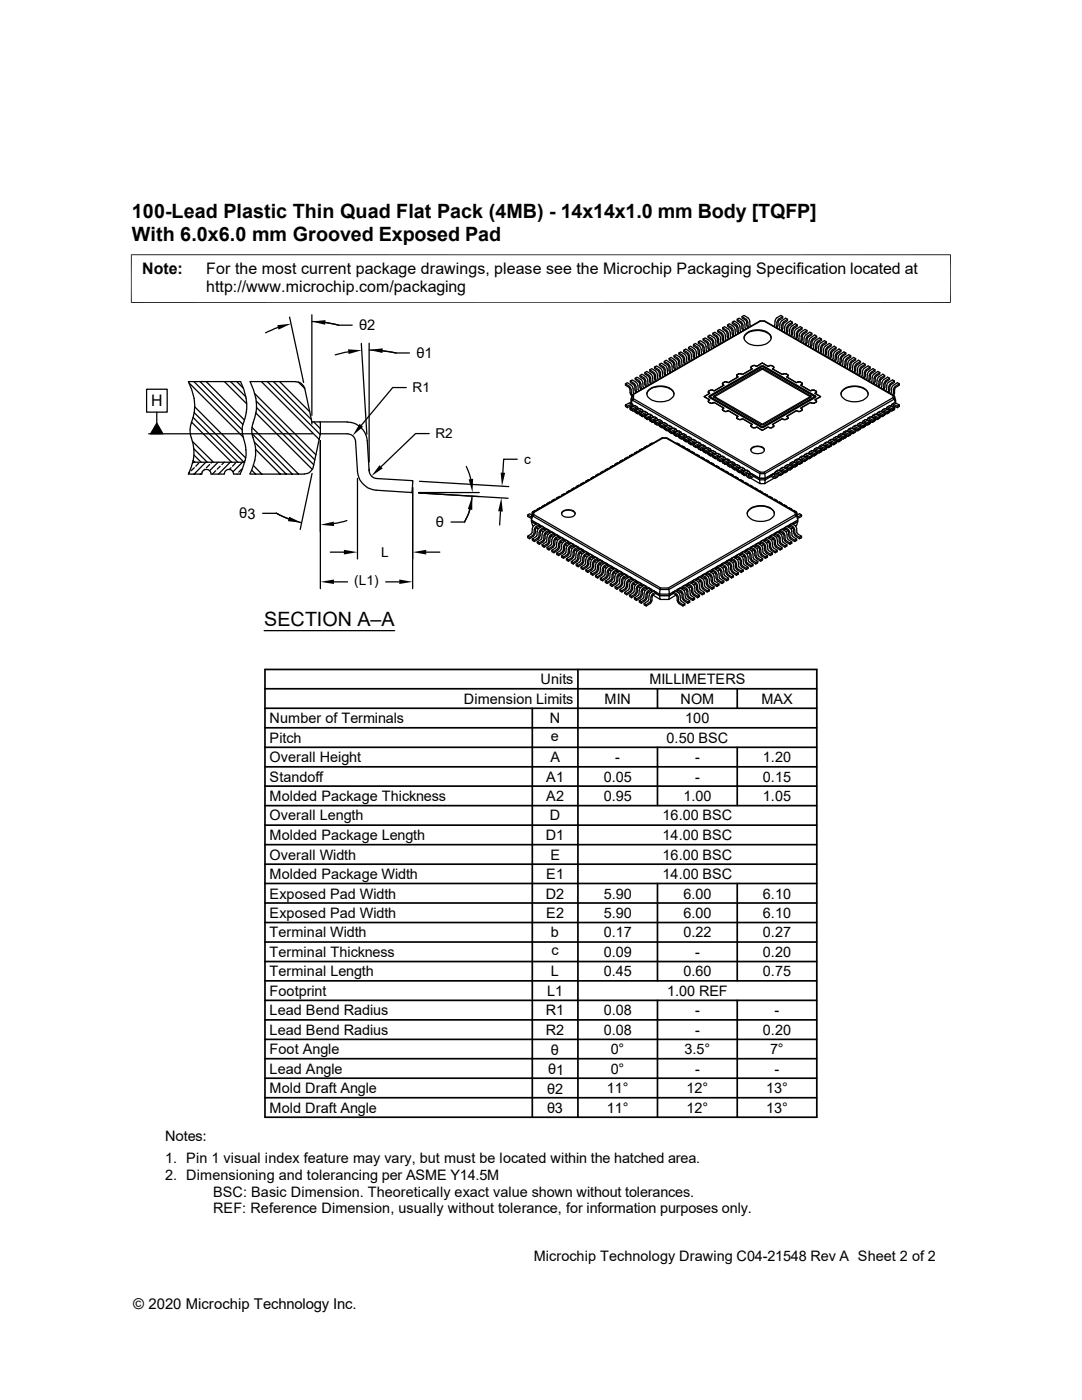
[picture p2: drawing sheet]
<svg xmlns="http://www.w3.org/2000/svg" width="216mm" height="279mm" viewBox="0 0 216 279" stroke-linecap="round" stroke-linejoin="round" font-family="sans-serif">
<defs><g id="words">
<g font-size="3.9">
<text x="26.3" y="43.5">100-Lead Plastic Thin Quad Flat Pack (4MB) - 14x14x1.0 mm Body [TQFP]</text>
<text x="26.3" y="48">With 6.0x6.0 mm Grooved Exposed Pad</text>
<text x="52.7" y="125">SECTION A–A</text>
</g>
<g font-size="3.2">
<text x="28.4" y="54.6">Note:</text>
<text x="41.1" y="54.6">For the most current package drawings, please see the Microchip Packaging Specification located at</text>
<text x="41.1" y="58.3">http://www.microchip.com/packaging</text>
<text x="30.1" y="81.1">H</text>
</g>
<text font-size="3" x="26.6" y="261.3">© 2020 Microchip Technology Inc.</text>
<g font-size="2.9">
<text x="71.7" y="65.9">θ2</text>
<text x="83.1" y="71.5">θ1</text>
<text x="47.8" y="103.5">θ3</text>
<text x="87" y="105.2">θ</text>
<text x="107.9" y="136.6">Units</text>
<text x="129.6" y="136.6">MILLIMETERS</text>
<text x="92.5" y="140.5">Dimension Limits</text>
<text x="120.6" y="140.5">MIN</text>
<text x="135.8" y="140.5">NOM</text>
<text x="151.9" y="140.5">MAX</text>
<text x="53.8" y="144.3">Number of Terminals</text>
<text x="53.8" y="148.2">Pitch</text>
<text x="109.7" y="144.3">N</text>
<text x="109.9" y="147.9">e</text>
<text x="133" y="148.2">0.50 BSC</text>
<text x="136.7" y="144.3">100</text>
<text x="53.8" y="152.1">Overall Height</text>
<text x="53.8" y="156">Standoff</text>
<text x="109" y="156">A1</text>
<text x="109.8" y="152.1">A</text>
<text x="120.5" y="156">0.05</text>
<text x="122.8" y="152.1">-</text>
<text x="138.7" y="152.1">-</text>
<text x="138.7" y="156">-</text>
<text x="152.2" y="152.1">1.20</text>
<text x="152.2" y="156">0.15</text>
<text x="53.8" y="159.9">Molded Package Thickness</text>
<text x="109" y="159.9">A2</text>
<text x="120.5" y="159.9">0.95</text>
<text x="136.4" y="159.9">1.00</text>
<text x="152.2" y="159.9">1.05</text>
<text x="53.8" y="163.7">Overall Length</text>
<text x="53.8" y="167.6">Molded Package Length</text>
<text x="108.9" y="167.6">D1</text>
<text x="109.7" y="163.7">D</text>
<text x="132.2" y="163.7">16.00 BSC</text>
<text x="132.2" y="167.6">14.00 BSC</text>
<text x="53.8" y="171.5">Overall Width</text>
<text x="109.8" y="171.5">E</text>
<text x="132.2" y="171.5">16.00 BSC</text>
<text x="53.8" y="175.4">Molded Package Width</text>
<text x="53.8" y="179.3">Exposed Pad Width</text>
<text x="108.9" y="179.3">D2</text>
<text x="109" y="175.4">E1</text>
<text x="120.5" y="179.3">5.90</text>
<text x="132.2" y="175.4">14.00 BSC</text>
<text x="136.4" y="179.3">6.00</text>
<text x="152.2" y="179.3">6.10</text>
<text x="53.8" y="183.2">Exposed Pad Width</text>
<text x="109" y="183.2">E2</text>
<text x="120.5" y="183.2">5.90</text>
<text x="136.4" y="183.2">6.00</text>
<text x="152.2" y="183.2">6.10</text>
<text x="53.8" y="187.1">Terminal Width</text>
<text x="53.8" y="191">Terminal Thickness</text>
<text x="109.9" y="187.1">b</text>
<text x="110" y="190.7">c</text>
<text x="120.5" y="187.1">0.17</text>
<text x="120.5" y="191">0.09</text>
<text x="136.4" y="187.1">0.22</text>
<text x="138.7" y="191">-</text>
<text x="152.2" y="191">0.20</text>
<text x="152.2" y="187.1">0.27</text>
<text x="53.8" y="194.9">Terminal Length</text>
<text x="109.9" y="194.9">L</text>
<text x="120.5" y="194.9">0.45</text>
<text x="136.4" y="194.9">0.60</text>
<text x="152.2" y="194.9">0.75</text>
<text x="53.8" y="198.8">Footprint</text>
<text x="53.8" y="202.6">Lead Bend Radius</text>
<text x="108.9" y="202.6">R1</text>
<text x="109.2" y="198.8">L1</text>
<text x="120.5" y="202.6">0.08</text>
<text x="133.1" y="198.8">1.00 REF</text>
<text x="138.7" y="202.6">-</text>
<text x="154.6" y="202.6">-</text>
<text x="53.8" y="206.5">Lead Bend Radius</text>
<text x="108.9" y="206.5">R2</text>
<text x="120.5" y="206.5">0.08</text>
<text x="138.7" y="206.5">-</text>
<text x="152.2" y="206.5">0.20</text>
<text x="53.8" y="210.4">Foot Angle</text>
<text x="53.8" y="214.3">Lead Angle</text>
<text x="109.3" y="214.4">θ1</text>
<text x="109.9" y="210.5">θ</text>
<text x="121.9" y="210.4">0°</text>
<text x="121.9" y="214.3">0°</text>
<text x="136.6" y="210.4">3.5°</text>
<text x="138.7" y="214.3">-</text>
<text x="153.7" y="210.4">7°</text>
<text x="154.6" y="214.3">-</text>
<text x="53.8" y="218.1">Mold Draft Angle</text>
<text x="109.2" y="218.3">θ2</text>
<text x="121.1" y="218.1">11°</text>
<text x="137" y="218.1">12°</text>
<text x="152.9" y="218.1">13°</text>
<text x="32.9" y="227.6">Notes:</text>
<text x="53.8" y="222">Mold Draft Angle</text>
<text x="109.2" y="222.2">θ3</text>
<text x="121.1" y="222">11°</text>
<text x="137" y="222">12°</text>
<text x="152.9" y="222">13°</text>
<text x="32.9" y="232.2">1. Pin 1 visual index feature may vary, but must be located within the hatched area.</text>
<text x="32.9" y="235.5">2. Dimensioning and tolerancing per ASME Y14.5M</text>
<text x="42.5" y="238.8">BSC: Basic Dimension. Theoretically exact value shown without tolerances.</text>
<text x="42.5" y="242.1">REF: Reference Dimension, usually without tolerance, for information purposes only.</text>
<text x="106.5" y="251.6">Microchip Technology Drawing C04-21548 Rev A Sheet 2 of 2</text>
</g>
<g font-size="2.7">
<text x="82.3" y="78.3">R1</text>
<text x="86.9" y="87.5">R2</text>
<text x="104.6" y="92.6">c</text>
<text x="76" y="111.2">L</text>
<text x="70.7" y="116.8">(L1)</text>
</g>
</g></defs>
<g fill="none" stroke="#000" stroke-width=".25">
<path d="M29.3 77.7h4.1v4.6h-4.1zM37.7 76.4l10.8 10.8M38.7 76.2l9.6 9.6M39.9 76.2l8.6 8.5M41.1 76.2l7.7 7.6M44.8 76.2l4.4 4.4M46 76.2l3.1 3M47.2 76.2l1.4 1.3M50.8 78.5l12.2 12.3M52.2 76.2l11.5 11.5M53.3 76.2l10.6 10.5M54.6 76.2l7.5 7.5"/>
<path d="M55.5 65.4l-2.5 1M55.8 76.2l6 6M57.8 63.3l2.8 13M59.1 76.2a1.87 1.87 0 0 1 1.7 1.4l1.4 6.6M59.1 76.2h-9.2a9.4 9.4 0 0 1 .6 8.2M59.5 76.2l1.3 1.3M62.2 64.2l2.7 .1 2.7 .6-2.7-.6M62.2 62.8v20.1M67.6 64.9h2.7M69.5 70.2l-2.6 .6M72.1 68.5l1.1 18.2M73.7 69.9l2.7 .1 2.6 .4"/>
<path d="M73.7 68.5v23.7M76.4 70l2.6 .4M79 70.4h2.7M81.1 77.3h-2.7l-6.3 7.6M124.8 76.6a1.66 1.66 0 0 1 1.2 1.9l.2 .3M125.5 77.4l.2 .2 .1 1 .3 .4M125.6 77.3l-.8-.4v-.3l.4-.2a1.65 1.65 0 0 1 1.2 1.9l.1 .2M125.8 76a1.65 1.65 0 0 1 1.2 1.9M126.2 78.8v1l25.4 14.7h1l25.9-14.9v-.6l.2 1.4-.2-.8M126.2 78.8l-.3 .8v.9v-.9M126.2 78.8h.1M126.2 79.8l-.2 .7"/>
<path d="M126.4 78.7l25.3-14.6h.8l25.7 14.9v.4l-25.7 14.8h-.8l-25.3-14.6zM126.4 78.8l-.2 .1M126.4 79.7l-.2 .2M126.5 76.8l.4 1.6M126.5 76.8l-.7-.5v-.3l.4-.2a1.7 1.7 0 0 1 1.2 2l.1 .2M126.7 75.5l.8 .4M127 78l.1 .2M127.5 76.3l.4 1.5M127.5 76.2l-.8-.5v-.2l.4-.2a1.7 1.7 0 0 1 1.3 2v.1M127.5 76l.3 .5 .3 1.1M127.7 74.9a1.7 1.7 0 0 1 1.2 2l.1 .2M128.7 74.3l.7 .5"/>
<path d="M129.1 78.7a2.11 2.11 0 0 1 2.1-1.5 2.95 2.95 0 0 1 3.3 1.2v.3M129.2 78.1a3.7 3.7 0 0 1 5.1 0 1.11 1.11 0 0 1-.5 1.6 3.5 3.5 0 0 1-4.7-.8zM129.4 76.9l-.2-1.2a1.75 1.75 0 0 0-1.1-1l-.4 .2v.3l.8 .5 .4 1.5M129.4 75.1l.4 1.6M129.4 75.1l-.7-.5v-.3l.4-.2a1.66 1.66 0 0 1 1.2 2l.1 .2M129.5 74.8l.3 .6 .2 1.1M129.7 73.8l.7 .5M130.4 74.6l.4 1.5M130.4 74.3l.4 .5 .2 1.2M130.6 73.2l.8 .5M130.8 74l-.8-.4-.3 .2-.1 .3 .8 .4M130.8 74.1l.3 .5 .3 1.1"/>
<path d="M131.4 74l.4 1.5M131.4 73.7l.1 .2a1.46 1.46 0 0 1 .3 1.2M131.6 72.7l.7 .5M131.7 73.5l-.7-.5-.4 .2v.3l.8 .5M131.8 73.5l.3 .5 .2 1.2M131.8 75.1l.2 .3M132.4 73.2l.4 .6M132.5 74.5l.2 .5M132.5 73.7v.8M132.5 72.1a1.7 1.7 0 0 1 1.3 2l.1 .2M132.7 72.9l-.7-.4-.4 .2v.2l.8 .6 .1 .2M132.7 73.8l.2 1"/>
<path d="M132.8 72.9l.3 .5 .2 1.2M133.3 72.9l.1 .3M133.5 73.2v.7l.2 .5M133.5 71.5a1.66 1.66 0 0 1 1.2 2l.1 .2M133.7 72.4l-.8-.5-.4 .2v.3l.8 .5M133.7 72.4l.2 .1a1.5 1.5 0 0 1 .2 1.3M134.2 73.8l.1 .3M134.2 72.3l.5 1.6M134.3 72.3l-.8-.5v-.3l.4-.2a1.65 1.65 0 0 1 1.2 1.9M134.5 71a1.66 1.66 0 0 1 1.2 1.9l.1 .3M135.1 73.3l.1 .2M135.2 71.8l.4 1.5"/>
<path d="M135.5 70.4l.7 .5M135.6 71.2l-.7-.4-.4 .2v.3l.7 .5M135.6 71.3l.4 .5 .2 1.1M136.2 71.2l.4 1.5M136.2 71.2l-.7-.5v-.3l.3-.2a1.7 1.7 0 0 1 1.3 2l.1 .2M136.2 71l.4 .5 .2 1.1M136.4 69.9a1.7 1.7 0 0 1 1.3 2l.1 .2M137.4 69.3a1.7 1.7 0 0 1 1.2 2l.1 .2M138.1 71.8l-.2-1.1a1.75 1.75 0 0 0-1.1-1.1l-.4 .3v.2l.8 .6 .4 1.5M138.4 68.7a1.66 1.66 0 0 1 1.2 2l.1 .3M139.1 71.3l-.2-1.2a1.75 1.75 0 0 0-1.1-1l-.4 .2v.3l.8 .5 .4 1.5M139.1 69.6l.4 1.5"/>
<path d="M139.1 69.5l-.8-.5 .1-.3 .4-.2a1.65 1.65 0 0 1 1.2 1.9l.1 .3M139.4 68.2l.7 .5M140.1 69l.2 .3v.7M140.1 68.7l.4 .5v.9M140.3 70l.2 .5M140.3 67.6l.8 .5 .4 .7M140.5 68.5l-.8-.5-.3 .2-.1 .3 .8 .5M140.5 68.5l.3 .5 .3 1.1M140.5 70.1l.2 .3M141.2 68.7l.1 .7 .2 .5M141.3 67.1a1.7 1.7 0 0 1 1.2 2l.1 .2M141.4 78.1l-.1 .2 .3 .2-1.1 .7 1.1 .6-.3 .3 .1 .1"/>
<path d="M141.4 67.9l-.7-.5-.4 .2v.3l.8 .6 .1 .2M141.4 79.1l10.4-6 .4-.1 10.5 6 .1 .2-10.4 6.1h-.4l-10.4-6zM141.5 67.9l.3 .5 .2 1.2M141.5 68.8v.8M141.5 69.6l.1 .2M141.7 79.2h.1M141.7 79.1l10.5-5.9 10.3 6-10.4 6zM142 67.9l.2 .2M142.2 68.1v.8l.2 .5M142.2 66.5a1.66 1.66 0 0 1 1.2 2l.2 .2M142.4 67.4l-.8-.6-.3 .3v.3l.7 .5M142.5 67.4l.1 .1a1.5 1.5 0 0 1 .2 1.3"/>
<path d="M142.5 79l9.3-5.4 .5-.1 9.5 5.5 .1 .2-9.5 5.6h-.3l-9.7-5.6zM142.6 79.2l9.5-5.5 9.5 5.4-9.4 5.5zM142.6 79.2h.1M142.9 68.8l.1 .2M143 67.3l.4 1.5M143.2 66a1.66 1.66 0 0 1 1.2 1.9l.1 .3M143.4 66.8l-.8-.5-.4 .2v.3l.8 .5M143.4 66.8l.4 .7M143.8 67.5v.7M143.8 68.2l.1 .3M143.9 66.8l.5 1.5M144.2 65.4a1.65 1.65 0 0 1 1.2 1.9l.1 .3"/>
<path d="M144.4 66.2l-.8-.5-.4 .3v.3l.8 .4M144.4 66.3l.3 .5 .2 1.1M144.9 66.2l.4 1.5M144.9 66.2l-.7-.5v-.3l.4-.2a1.7 1.7 0 0 1 1.2 2l.1 .2M145.2 64.9a1.7 1.7 0 0 1 1.2 1.9l.1 .2M146.1 64.3a1.7 1.7 0 0 1 1.3 2v.2M146.9 66.8l-.3-1.2a1.75 1.75 0 0 0-1.1-1l-.3 .3v.2l.8 .6 .3 1.4M147 75.1l.3 .1-2 1.2a.78 .78 0 0 0-1.2 .2l.3 .3-1.9 1.1-.6-.1-.5 .2M147.1 63.7l.7 .5M147.4 74.6l-.4 .2 .1 .3M147.4 74.6h.5M147.8 64.5l.5 1.5"/>
<path d="M147.8 64.5l-.7-.5v-.3l.4-.2a1.65 1.65 0 0 1 1.2 1.9l.1 .3M147.8 66.3l-.2-1.2a1.75 1.75 0 0 0-1.1-1l-.4 .2v.3l.8 .5 .4 1.5M147.9 64.2l.3 .5 .2 1.2M148.1 63.2l.7 .5M148.5 67.5a2.11 2.11 0 0 1 2.1-1.5 2.95 2.95 0 0 1 3.2 1.3l.1 .2M148.6 66.8a3.7 3.7 0 0 1 5.1 0 1.11 1.11 0 0 1-.5 1.7 3.5 3.5 0 0 1-4.7-.8zM148.8 64l.4 1.5M148.8 63.9l-.8-.4 .1-.3 .4-.3a1.7 1.7 0 0 1 1.2 2l.1 .2M148.8 63.7l.4 .5 .1 .9M149.3 65.1l.1 .3M149.9 73.4l.2 .2-1.9 1.1-.3-.1M149.9 73.2v.2"/>
<path d="M149.9 73.2l.5-.3 .6 .2 1.1-.7 1.1 .7 .7-.2 .4 .3M151.6 64.1h.1M151.6 64.1l-25.4 14.6M151.7 64.1h.9l25.8 14.9M152.6 64.1h-.1M154.3 73.2l.1 .2-.3 .2 2 1.1 .3-.1M155 65.1l-.1 .3M155.4 64l-.4 1.5M155.4 63.9l.8-.4v-.3l-.4-.3a1.7 1.7 0 0 0-1.2 2l-.1 .2M156.2 63.2a1.65 1.65 0 0 0-1.2 1.9M156.4 74.6h.4M156.4 64.5l-.4 1.5"/>
<path d="M156.4 64.5l.7-.5v-.3l-.3-.2a1.65 1.65 0 0 0-1.2 1.9l-.2 .3M156.4 66.3l.2-1.2a1.75 1.75 0 0 1 1.1-1l.4 .2v.3l-.8 .5-.3 1.5M156.8 74.6l.5 .3-.3 .3 1.9 1.2a.78 .78 0 0 1 1.2 .2l-.3 .3 2 1.1 .2-.1M157.1 63.7a1.66 1.66 0 0 0-1.1 2l-.2 .2M158.1 64.3a1.7 1.7 0 0 0-1.2 2l-.1 .2M158.3 65.6l.8-.5v-.2l-.4-.3a1.66 1.66 0 0 0-1.2 1.9l-.1 .3M158.4 65.6l-.5 1.5M158.5 67.1l-.2 .3M158.5 66.3v.8M158.9 65.7l-.4 .6M158.9 65.7l.8-.5 .4 .2v.3l-.8 .5M159.1 64.9a1.7 1.7 0 0 0-1.2 1.9l-.1 .2"/>
<path d="M159.1 66.5v.7l-.2 .5M159.3 66.2l-.1 .3M159.9 66.3l-.4 .5-.2 1.1M159.9 66.2l.8-.5 .3 .3v.3l-.7 .4M159.9 67.1l-.2 1.1M160.1 65.4a1.65 1.65 0 0 0-1.2 1.9l-.2 .3M160.1 67.8l-.2 .5M160.2 66.5l-.3 .6M160.3 66.8l-.2 .2v.8M160.4 68.2l-.1 .3M160.8 68.5l-.1 .2M160.8 66.8l-.3 .5-.1 .9"/>
<path d="M160.9 66.8l.7-.5 .4 .2v.3l-.8 .5M161 66l-.7 .5M161.2 67.3l-.4 1.5M161.6 79.2h.1M161.8 67.4l-.3 .5-.3 1.1M161.8 67.4l.8-.6 .3 .3 .1 .3-.9 .5-.3 1.5M162 66.5a1.7 1.7 0 0 0-1.1 1l-.1 1M162.1 77.9h.4M162.2 67.6l-.4 .5-.2 1.2M162.5 77.9l.4 .2M162.5 79.2h.1M162.8 68.8l-.2 1"/>
<path d="M162.9 78.1v.2l-.3 .2 1.1 .7-1.1 .6 .3 .3v.1M162.9 67.1l-.7 .5M163 68.7v.7l-.2 .5M163 68.7l.1-.2 .9-.6-.1-.3-.4-.2a1.7 1.7 0 0 0-1.2 2l-.1 .2M163.7 70.1l-.1 .3M163.9 67.6a1.6 1.6 0 0 0-1.1 1v.2M164 70l-.3 .5M164.2 69l-.2 .3v.7M164.2 69l.7-.5v-.3l-.4-.2a1.7 1.7 0 0 0-1.2 2l-.1 .1M164.9 68.2a1.65 1.65 0 0 0-1.2 1.9M165.1 69.6l-.4 1.5M165.1 69.5l.8-.5v-.3l-.4-.2a1.65 1.65 0 0 0-1.2 1.9l-.1 .3"/>
<path d="M165.1 71.3l.3-1.2a1.75 1.75 0 0 1 1.1-1l.3 .2v.3l-.8 .5-.3 1.5M165.9 68.7a1.66 1.66 0 0 0-1.2 2l-.2 .3M166.8 69.3a1.7 1.7 0 0 0-1.2 2l-.1 .2M167 70.7l.8-.6v-.2l-.4-.3a1.66 1.66 0 0 0-1.2 2l-.1 .2M167.1 70.7l-.4 1.5M167.3 71.4l-.2 1M167.6 70.7l-.4 .7M167.6 70.7l.8-.5 .4 .2v.3l-.8 .5M167.8 69.9a1.7 1.7 0 0 0-1.2 2l-.1 .2M167.8 78.7a2.11 2.11 0 0 1 2.2-1.5 2.95 2.95 0 0 1 3.2 1.2v.3M168 71l-.3 .5-.2 1.1M168.1 71.2l-.5 1.5"/>
<path d="M168.1 72.7l-.1 .2M168.2 77.8a3.7 3.7 0 0 1 4.9 .3 1.11 1.11 0 0 1-.6 1.6 3.5 3.5 0 0 1-4.6-.8 .97 .97 0 0 1 .3-1.1zM168.6 71.3l-.2 .1a1.46 1.46 0 0 0-.2 1.3M168.6 71.2l.8-.4 .4 .2v.3l-.8 .5M168.8 70.4l-.8 .5M168.8 72.1v.7l-.2 .5M169 71.8l-.1 .3M169.1 73.3l-.1 .2M169.5 73.5l-.1 .2M169.5 71.8l-.3 .5-.1 .9M169.6 71.8l.7-.5 .4 .2v.3l-.7 .5M169.6 72.7l-.1 .8"/>
<path d="M169.8 71a1.66 1.66 0 0 0-1.2 1.9l-.2 .3M169.9 72.1l-.4 .6M170 72.3l-.5 1.6M170.5 74l-.2 .3M170.5 72.4l-.3 .5-.2 1.2M170.6 72.4l.7-.5 .4 .2v.3l-.8 .5-.4 1.5M170.7 71.5l-.7 .6M170.9 72.6l-.1 .1a1.5 1.5 0 0 0-.3 1.3M171.7 72.1l-.8 .5M171.7 73.7v.8l-.2 .5M171.7 73.7l.1-.2 .9-.6-.1-.2-.3-.2a1.7 1.7 0 0 0-1.3 2l-.1 .1M171.9 73.2l-.4 .5-.2 1.1"/>
<path d="M172.6 72.7l-.7 .5M172.8 73.7l-.3 .6-.2 1.1M172.9 74l-.4 1.5M172.9 74l.8-.5-.1-.3-.4-.2a1.7 1.7 0 0 0-1.2 2l-.1 .2M173.4 74l.8-.4 .4 .2v.3l-.7 .4M173.4 74.1l-.3 .5-.2 1.1M173.6 73.2l-.7 .5M173.9 74.6l-.5 1.5M174.6 73.8a1.66 1.66 0 0 0-1.2 1.9l-.1 .3M174.8 75.1l-.4 1.6M174.8 75.1l.8-.5v-.3l-.4-.2a1.66 1.66 0 0 0-1.2 2l-.1 .2M174.8 76.9l.2-1.2a1.75 1.75 0 0 1 1.1-1l.4 .2v.3l-.8 .5-.3 1.5"/>
<path d="M175.6 74.3a1.66 1.66 0 0 0-1.2 2l-.2 .2M176.5 74.9a1.7 1.7 0 0 0-1.2 2l-.1 .2M176.7 76.2l.8-.5v-.2l-.4-.2a1.7 1.7 0 0 0-1.2 2l-.1 .1M176.7 76l-.3 .5-.2 1.1M176.8 76.3l-.4 1.5M177 77l-.3 1M177.3 76.3l-.4 .7M177.3 78l-.1 .2M177.3 76.3l.8-.5 .4 .2v.3l-.8 .5M177.5 75.5l-.8 .4M177.5 77.1v.8l-.2 .5M177.8 76.8l-.2 .3"/>
<path d="M177.8 78.3l-.1 .2M178.2 79l.2 .1M178.2 79.4l.2 .2M178.5 76a1.65 1.65 0 0 0-1.2 1.9M178.5 78.4l-.2 .5M178.6 77.1l-.1 .1a1.5 1.5 0 0 0-.2 1.3l-.2 .3M178.7 77.4l-.2 .2v.8M178.7 77.3l.8-.4v-.3l-.4-.2a1.7 1.7 0 0 0-1.2 1v.9M178.7 79.8v.6l.8 .4M179.5 76.6l-.8 .5M29.7 86.6h32.7M31.3 84.5l1.2 2.1h-2.4z"/>
<path d="M31.3 82.3v2.2M37.8 94.2l-.1 .2M38.2 84.4a9.4 9.4 0 0 0-.6-8.2h10.4a9.8 9.8 0 0 1 .6 8.2M38.2 84.3a4.3 4.3 0 0 0 0 3.1 8.7 8.7 0 0 1-.6 7.2h2.7a.93 .93 0 0 1 .9-.9 .93 .93 0 0 1 .9 .9h2.6a.93 .93 0 0 1 1-.9 .93 .93 0 0 1 .9 .9h1.4M38.2 84.2l8 8M38.4 88.1l4.2 4.1M38.4 92.2h10.5M38.5 91.9l.4 .3M38.5 83.3l9 8.9M38.6 92.2l-.2 .3M38.7 90.8l1.4 1.4M38.7 89.6l2.7 2.6"/>
<path d="M38.7 82.3l10 9.9M38.8 93.3l-.7 .6M38.9 81.2l10.1 10.2M39.7 92.4l-.6 .6M40 94.6h.1M40.3 94.2h.1M40.9 93.6l-.1 .2M41.1 92.2l-2.4 2.4M41.8 92.7l-.6 .6M42.3 92.2l-.2 .2M43.1 93.9l-.7 .7M43.5 92.2l-1.7 1.7"/>
<path d="M43.9 93l-.6 .6M44.7 92.2l-.4 .5M45.9 92.2l-2.3 2.4M46.1 93.3l-.3 .4M47 92.4l-.6 .6M47.3 94.6h.1M48.2 93.6l-.6 .6M48.3 85.7l.3 1.7M48.4 92.2l-1.9 1.9M48.6 87.4l.5 2.4M48.6 84.3l-.3 1.4M48.9 91.9l-1 2.7"/>
<path d="M49.1 89.7v1.1l-.2 1.1M49.9 94.6h10.8M50.2 93.9l.8 .7M50.3 86.5l8 8.1M50.3 85.3l9.3 9.3M50.5 84.3a5.4 5.4 0 0 0 .3 4.3l.2 1.2M50.6 92.9l1.6 1.7M50.8 88.2l6.3 6.4M51 89.7a8.8 8.8 0 0 1-1.1 4.9M51 89.7l4.9 4.9M51.1 82.4l11.2 11.3M51.1 80.1l11.7 11.7"/>
<path d="M51.2 81.3l11.4 11.5M62.2 84.2h7.1M62.2 84.2v.4M62.3 94.5l-2.4 11.2M62.6 84.2l1.3 1.4M63.8 84.2l.1 .1M63.9 84.2v2.4l-1.4 6.5a1.87 1.87 0 0 1-1.8 1.5M63.9 86.6h5.4a1.67 1.67 0 0 1 1.7 1.5M63.9 87.9v29.6M69.3 84.2a4.1 4.1 0 0 1 4 3.8l.4 5.9M71 88.1l.3 6a4.1 4.1 0 0 0 3.8 3.7l7.1 .5 .2-2.4-7.2-.4a1.59 1.59 0 0 1-1.5-1.6M71.3 95.5v16"/>
<path d="M73.7 93.6v.3M82 98.3h.2M82.3 97.3v20.2M83.6 98.3h12M83.6 98.4l17.8 1M83.7 96.1l17.8 1M85.6 86.5h-2.7l-6.9 6.6M93 93.1l.9 2.5M94.2 99a11.9 11.9 0 0 1-1.5 5.2M103.2 91.7h-2.7l-.2 2.7M110.2 99.9l-.1 .1M110.5 99.9h-.3l-.1 .2"/>
<path d="M110.9 99.7l-.2-.1-.5 .3M111.1 99.4h.1M111.5 99.3h-.3l-.1 .3M111.8 99.1h-.2l-.4 .2M112.1 98.8v.1M112.4 98.8h-.3l-.1 .2M112.8 98.6l-.2-.1-.5 .3M113 98.3h.1M113.4 98.2h-.3l-.1 .3M113.7 98l-.2-.1-.4 .3M114 97.7v.1M114.3 97.7h-.2l-.1 .2"/>
<path d="M114.7 97.4h-.2l-.4 .2M115 97.2h.1M115.3 97.1h-.2l-.2 .2M115.7 96.9l-.2-.1-.4 .3M115.9 96.6h.1M116 96.6h.1M116.3 96.5h-.3l-.1 .3M116.7 96.3h-.2l-.5 .2M116.9 96.1h.1M117.3 96h-.3l-.1 .2M117.4 95.8h.2M117.4 95.7l-.4 .3"/>
<path d="M117.9 95.5h.1M118.2 95.4h-.2l-.1 .3M118.6 95.2l-.2-.1-.4 .3M118.9 94.9l-.1 .1M119.2 94.8h-.2l-.2 .3M119.6 94.6h-.2l-.4 .2M119.8 94.4h.1M120.2 94.3h-.3l-.1 .2M120.6 94.1l-.2-.1-.5 .3M120.8 93.8h.1M120.8 93.8v.1M121.1 93.7h-.2l-.2 .3"/>
<path d="M121.5 93.5h-.2l-.4 .2M121.8 93.3h.1M122.1 93.2h-.3l-.1 .2M122.3 93h.2M122.3 92.9l-.5 .3M122.7 92.7v.1M123.1 92.6h-.3l-.1 .3M123.4 92.4l-.2-.1-.4 .3M123.7 92.1v.1M124 92h-.2l-.1 .3M124.4 91.8h-.2l-.4 .2M124.6 91.6h.1"/>
<path d="M124.7 91.6h.1M124.8 80.8v.3l.4 .3 .7-.4M125 91.5h-.2l-.2 .2M125.2 81.1l.9-.5 .2 .1 .1 .4M125.4 91.3l-.2-.1-.4 .3M125.6 91h.1M125.7 81.1l.1 .6M125.8 81.4v.3l.4 .2 .7-.4M125.8 81.7l.4 .3M125.9 81l.2 .1M126 90.9h-.3l-.1 .3M126.1 90.7h.3"/>
<path d="M126.1 81.1v.1M126.1 90.7l-.4 .2M126.2 80.6l-.5-.2-.9 .4 .4 .3v.3M126.3 80.9l.2 .1M126.5 81l-.7 .4 .4 .2v.4l.5-.1M126.5 81l.2-.1 .5 .3M126.5 82l.2 .1M126.6 90.5h.1M126.7 82.1v.1M126.7 81.6v.5M126.7 82.3l.5 .3M126.7 82v.3l.4 .2 .7-.4"/>
<path d="M126.9 81.6l.1 .1M127 90.4h-.3l-.1 .2M127 81.6l.1 .2M127.3 81.4v.3M127.3 90.1h-.2l-.4 .3M127.5 81.6l-.5-.4-.8 .4M127.6 89.9v.1M127.6 89.9h.1M127.6 82.2l.1 .5M127.7 82.6v.2M127.7 82.5l-.2 .1 .2 .1M127.7 82.8l.5 .3"/>
<path d="M127.7 82.5v.3l.4 .2 .8-.4 .1 .2M127.8 81.6l-1.1 .4 .4 .2 .1 .4 .3-.1M127.8 81.5l.3 .3M127.8 82.1l.2 .1M127.9 89.8h-.2l-.1 .2M128 82.2l.1 .1M128.3 82v.2M128.3 89.6l-.2-.1-.4 .3M128.4 82.1l-.4-.4-.9 .5M128.6 89.3l-.1 .1M128.6 82.8l.1 .4M128.7 83.2v.1"/>
<path d="M128.7 83l-.2 .1 .2 .1M128.7 83.4l.5 .3M128.7 83.1v.3l.3 .2 .8-.4 .2 .3M128.9 89.2h-.2l-.2 .3M129 82.7v.2M129.1 82.3l-.5-.2-.9 .4 .4 .2v.4h.4M129.2 82.6l-.2-.3-.9 .4M129.2 82.6l.2 .1-.7 .4 .4 .2-.1 .3M129.2 82.6v.2M129.3 89h-.2l-.4 .2M129.4 83.7l.2 .1M129.5 82.7l.2-.1 .4 .3"/>
<path d="M129.6 83.3v.5M129.6 83.6l-.3 .1-.2-.1M129.6 83.8l.1 .1M129.7 83.9l.4 .3M129.7 83.6l-.1 .3 .4 .3 .8-.4M129.9 88.7h-.3l-.1 .2M130 83.9l1.1-.4 .3 .3-.8 .4 .4 .2v.3M130.2 83.1l-.2-.3-.9 .5M130.2 83.1v.3M130.2 83.1l.2 .2M130.3 88.5l-.3-.1-.4 .3M130.4 83.2l-.7 .4 .3 .3v.3"/>
<path d="M130.4 84.2l.2 .1M130.4 83.2h.2l.5 .2M130.6 84.1l-.3 .2-.3-.1M130.6 83.9v.4M130.6 84.3v.2M130.6 84.2v.3l.4 .2 .7-.4M130.6 84.5l.5 .3M130.8 83.8l.1 .1M130.9 83.9v.1M131 84.7l.1 .1h.3M131.2 83.7v.2M131.4 84.8l.2 .1"/>
<path d="M131.4 83.8l.2-.1 .4 .3M131.5 84.7l-.1 .1M131.5 84.4l.1 .5M131.6 84.9v.1M131.6 84.8v.2l.4 .3 .7-.4M131.6 85l.5 .3M131.7 84.4l.2 .1M131.7 84l-.7 .4M131.8 84h.2l.3 .4-.7 .4 .4 .2v.3M131.9 84.4v.2M132 85.3l.1 .1 .3-.1M132.1 87.4l.1 .1"/>
<path d="M132.1 87.4l-25.8 14.9M132.2 87.4h.9l25.8 14.9M132.2 84.2v.3M132.4 84.4l.2-.1 .4 .3M132.5 85.4v.2M132.5 85.3h-.1M132.5 85v.5l-.2-.2M132.5 85.6l.6 .3M132.5 85.3v.3l.4 .2 .8-.4 .2 .3M132.7 84.9l.2 .1M132.7 84.6l-.7 .4M132.8 84.6h.2l.1 .2"/>
<path d="M132.9 85v.1M133.1 87.4l-.1 .1M133.1 84.8v.2M133.1 84.8l.2 .1M133.3 84.9l-.8 .4 .4 .2v.3M133.3 84.9h.2l.5 .2M133.3 85.9l.2 .1M133.5 85.8l-.3 .2-.2-.1M133.5 86v.1M133.5 85.6v.4M133.5 86.1l.1 .1M133.5 85.9v.2l.4 .3 .8-.4 .1 .1"/>
<path d="M133.6 86.3l.4 .2M133.7 85.1l-.8 .4M133.7 85.1h.3l.1 .3M134.1 85.4v.2M134.1 85.4l.1 .1M134.3 86.5l.2 .1M134.5 86.4l-.3 .1-.3-.1M134.5 86.6v.1M134.5 86.1v.5M134.5 86.7l.5 .3M134.5 86.4v.3l.4 .3 .7-.4M134.8 86.1v.2"/>
<path d="M135 85.7l-.6-.3-.9 .5 .4 .2v.3M135 88.5l.2-.1 .4 .3M135 85.9l.3 .2-.8 .3 .4 .3v.3l.5-.1M135 85.9l-.2-.3-.9 .5M135 85.9l.1 .2M135.3 86h.2l.4 .2M135.3 87l.1 .1M135.3 88.7h.3l.1 .2M135.4 87.1l.1 .1M135.4 86.7v.4M135.5 87.3l.4 .3M135.5 87v.3l.3 .2 .8-.4"/>
<path d="M135.6 86.6l.2 .1M135.8 86.7v.1M135.9 89h.2l.5 .2M136 86.5l.1 .2M136.2 86.6l-.4-.4-.9 .5M136.3 89.2h.3l.1 .3M136.4 87.7v.1M136.4 87.5l-.2 .1 .2 .1M136.4 87.2v.5M136.4 87.8l.5 .4M136.4 87.5v.3l.4 .3 .8-.4 .1 .1M136.5 86.6l-1 .4 .3 .2 .1 .4 .3-.1"/>
<path d="M136.5 86.6l.4 .2M136.6 87.2h.1M136.7 89.3v.1M136.7 87.2l.1 .2M136.9 89.6l.2-.1 .4 .3M137 87v.2M137.2 87.2l-.5-.4-.9 .4M137.2 87.2l-.8 .3 .4 .3 .1 .3h.3M137.2 87.2l.2-.1 .4 .3M137.3 89.8h.2l.2 .2M137.3 87.8l.1 .5M137.4 88.2v.1"/>
<path d="M137.4 88.1h-.2l.2 .2M137.4 88.4l.5 .3M137.4 88.1v.3l.4 .2 .8-.4 .1 .3M137.6 89.9v.1M137.7 87.8v.1M137.8 90.1h.2l.5 .3M138 87.6l-.3-.3-.9 .5M138 87.6v.2M138 87.6l.1 .1M138.1 88.7l.2 .1M138.3 90.4h.2l.1 .2M138.3 88.3v.5"/>
<path d="M138.3 88.6l-.3 .2-.2-.2M138.3 88.8l.1 .1M138.4 89l.5 .3M138.4 88.6l-.1 .3 .4 .3 .8-.4M138.6 90.5h.1M138.8 88.9l1-.4 .3 .4-.7 .3 .3 .3v.2M138.8 87.9l-.5-.2-.9 .4 .4 .2v.3M138.8 90.7h.3M138.9 88.2l-.2-.3-.9 .4M138.9 88.2v.2M138.9 88.2l.2 .1M139.1 90.7l.4 .2"/>
<path d="M139.1 89.3l.2 .1M139.2 90.9h.2l.2 .3M139.3 88.9v.5M139.3 89.2l-.3 .1-.2-.1M139.3 89.4l.1 .1M139.4 89.5l.4 .3M139.4 89.2l-.1 .3 .4 .2 .8-.3M139.5 88.9h.2M139.5 91h.1M139.6 91v.1M139.7 88.9v.2M139.7 89.7l.2 .2 .2-.1"/>
<path d="M139.8 88.5l-.5-.3-.9 .4 .4 .3-.1 .3M139.8 91.3l.2-.1 .4 .3M139.9 88.7v.2M140.1 89.8l.2 .1M140.1 88.8h.2l.5 .3M140.2 91.5h.2l.1 .2M140.3 89.7l-.2 .1M140.3 89.5v.4M140.3 89.9v.1M140.3 89.8v.3l.4 .2 .7-.4M140.3 90.1l.5 .3M140.5 89.4l.1 .1"/>
<path d="M140.5 89.1l-.8 .4M140.5 89.1h.3l.3 .3M140.5 91.6h.1M140.6 89.5v.1M140.7 90.3l.1 .1 .3-.1M140.8 91.8h.2l.4 .2M140.9 89.3v.2M141.1 89.4l-.8 .4 .4 .2v.3M141.1 89.4h.3M141.1 92h.3l.1 .3M141.2 90.3l-.1 .1 .2 .1M141.2 90l.1 .5"/>
<path d="M141.3 90.5v.1M141.3 90.3v.3l.3 .2 .9-.3 .1 .1M141.3 90.6l.5 .4M141.4 89.4l.3 .2M141.4 80.3l.5 .2 .3-.1M141.4 90h.2M141.4 89.6l-.7 .4M141.5 89.6h.2l.2 .3M141.5 92.1v.1M141.5 92.2h.1M141.6 90v.2M141.7 92.4l.2-.1 .5 .3"/>
<path d="M141.9 89.9v.1M141.9 89.9l.1 .1M142 90l-.7 .3 .3 .3v.2M142 90h.3M142 90.9l.2 .2M142.1 92.6h.3l.1 .3M142.2 90.8l-.3 .2-.2-.1M142.2 91v.1M142.2 80.5l.3-.2 1.9 1.1-.3 .3a.78 .78 0 0 0 1.2 .3l2 1.1-.3 .1M142.2 90.6v.5M142.2 91.2l.5 .3M142.2 90.9v.3l.4 .2 .8-.4 .2 .3"/>
<path d="M142.3 90l.4 .2M142.4 90.2l-.8 .4M142.5 90.2h.2l.1 .2M142.5 92.7h.1M142.5 92.7v.1M142.6 90.6v.1M142.7 93h.3M142.8 90.4v.2M142.8 90.4l.2 .2M143 92.9l.3 .3M143 91.5l.2 .1M143.1 93.2h.2l.2 .2"/>
<path d="M143.2 91.4l-.3 .2-.2-.2M143.2 91.6v.1M143.2 91.1v.5M143.2 91.5v.2l.4 .3 .8-.4M143.2 91.8l.5 .3M143.4 90.8l-.8 .3M143.4 90.7h.3l.1 .3M143.5 93.3h.1M143.7 90.7l-.6-.2-.9 .4 .4 .2v.3M143.7 93.5h.2l.4 .2M143.9 91.1l-.1-.1v.2M144 91.1l-.8 .4 .4 .2 .1 .4 .4-.2"/>
<path d="M144 91.1l.2-.1 .4 .3M144 92.1l.1 .1M144.1 93.7h.2l.1 .3M144.1 92.2l.1 .1M144.1 91.7v.5M144.2 92.3l.5 .3M144.2 92v.3l.4 .2 .7-.3M144.3 91.7h.2M144.4 93.8v.1M144.5 91.7v.2M144.7 94.1l.2-.1 .4 .3M144.7 91.5l.1 .2"/>
<path d="M144.9 91.7l-.4-.4-.9 .4M145 94.3h.3l.1 .2M145.1 92.7l.1 .1M145.1 92.2v.6l-.2-.2 .2-.1M145.2 92.9l.4 .3M145.2 92.6v.3l.3 .2 .8-.4M145.2 91.7l-1 .3 .4 .2v.4h.3M145.2 91.6l.4 .3M145.3 92.2l.2 .1M145.4 94.4h.1M145.5 92.2v.2M145.6 94.6h.2l.5 .2"/>
<path d="M145.7 92.1l.1 .2M145.9 92.2l-.4-.4-.9 .4M146 94.8h.3l.1 .3M146 92.8l.1 .5M146.1 93.3v.1M146.1 93.1l-.2 .1 .2 .1M146.1 93.4l.5 .4M146.1 93.1v.3l.4 .2 .8-.3 .1 .2M146.3 92.8h.1M146.3 94.9v.1M146.4 92.8l.1 .2M146.5 93.7l.1 .1 .3-.1"/>
<path d="M146.6 92.4l-.6-.2-.8 .4 .3 .2 .1 .4 .3-.1M146.6 95.2h.2M146.7 92.7l-.3-.3-.9 .4M146.7 92.7v.1M146.7 92.7l.2 .1M146.9 95.2l.3 .2M146.9 93.7l.2 .2M147 95.4h.2l.2 .3M147 93.4l.1 .5M147.1 93.9v.1M147.1 83.3v.2l.4 .2h.4M147.1 93.6l-.2 .1"/>
<path d="M147.1 94l.5 .3M147.1 93.7v.3l.3 .2 .9-.4 .1 .3M147.3 95.5h.1M147.5 93.9l.9-.4 .2 .1v.4M147.5 93l-.5-.3-.9 .4 .4 .2v.3M147.5 95.8h.3M147.7 93.2l-.3-.3-.9 .4M147.7 93.2v.2M147.7 93.2l.1 .1M147.8 95.7l.4 .3M147.8 93.3l-.7 .4 .4 .2-.1 .3M147.8 94.3l.2 .1"/>
<path d="M147.9 93.3h.2l.4 .2M147.9 83.7l.3-.1 1.9 1.1-.2 .2M148 96h.2l.1 .2M148 93.9v.5M148 94.2l-.3 .2-.2-.2M148 94.4l.1 .1M148.1 94.3l-.1 .3 .4 .2 .8-.4M148.1 94.6l.4 .3M148.3 96.1h.1M148.5 96.3h.2l.4 .2M148.6 93.8l.2 .1-.7 .4 .4 .2-.1 .3M148.8 94.9l.2 .1"/>
<path d="M148.8 93.9l.3-.1 .4 .3M148.9 96.5h.2l.2 .3M149 94.5v.5M149 95l.1 .2 .4 .2M149 94.7l-.3 .2-.2-.1M149.2 94.4l.2 .1M149.2 96.6h.1M149.3 96.6h.1M149.4 94.5v.7M149.4 95.2l.2 .3 .2-.1M149.5 96.9l.2-.1 .4 .3M149.6 94.8l.4-.2 .4 .2v.3l-.6 .3"/>
<path d="M149.6 94.4l-.2-.3-.9 .4M149.6 94.3v.7M149.6 94.4l2 1.1M149.6 94.7h.1M149.6 95l.2 .1M149.8 95.4l1.8 1.1M149.8 89.8a1.63 1.63 0 0 1 2.7 0M149.9 97.1h.2l.1 .2M150 89.4a1.92 1.92 0 0 1 2.5 .2 .81 .81 0 0 1-1 .9h-1a.64 .64 0 0 1-.6-.4 .64 .64 0 0 1 .1-.7zM150.2 97.2h.1M150.4 94.8l-.6 .3M150.4 95.1l1.2 .7v-.3"/>
<path d="M150.5 97.4h.2l.4 .2M150.8 97.7h.3l.1 .2M151.2 97.7h.1M151.2 97.7v.1M151.4 98l.2-.1 .5 .3M151.6 96.4l.1 .1M151.6 96.4v-.6h1.1l-.1 .6M151.7 94.2l-.1 1.3-2-1.1M151.8 98.2h.3l.1 .3M152.2 98.3h.1M152.4 98.6l.2-.1 .4 .3M152.5 94.2l.1 .3"/>
<path d="M152.6 96.4l-.1 .1M152.8 98.8h.2l.2 .2M153.2 98.8h.1M153.4 99.1h.2l.4 .2M153.8 99.3h.2l.1 .3M153.9 95.1l.5 .3M153.9 94.8l.5 .3M153.9 95.1l-1.2 .7v-.3h-1.1M154.1 99.4h.1M154.3 99.7l.3-.1 .4 .3M154.5 95.4l-1.9 1.1h-.9M154.6 94.8l-.3-.2-.4 .2v.3"/>
<path d="M154.6 95l-.2 .1M154.6 94.4l.3-.3 .9 .4 .4-.2v.3M154.6 94.4l-1.9 1.1h-1.1M154.6 94.4l-1.9 1.1-.1-1M154.6 94.3v.7M154.6 94.7h-.1M154.7 99.9h.3l.1 .2M154.9 95.2l-.3 .3-.2-.1M154.9 94.5v.7M155.1 94.4l-.2 .1M155.1 94.4l.7 .4 .4-.2M155.1 99.9v.1"/>
<path d="M155.2 95l-.1 .2-.4 .2M155.3 94.5l-.1 .5M155.4 93.9l-.2-.1-.4 .3M155.4 93.9l.8 .4M155.4 94.9l-.2 .1M155.6 94l.1-.4 .2-.1 .9 .4 .3-.2v.3M155.6 93.8l-.2 .1M155.7 93.5l.6-.2 .8 .4M155.8 94.5l-.1 .4-.5-.2M156 93.9l.8 .3 .3-.2M156 93.9l-.2 .2M156.2 94.6l-.5 .3"/>
<path d="M156.2 94.4v.1M156.2 93.9v.5M156.4 83.7l-.3-.1-2 1.1 .3 .3a.78 .78 0 0 1-1.2 .2l-1.1 .7-1.1-.7a.78 .78 0 0 1-1.2-.2l.1-.1M156.4 94.3l-.2 .1M156.6 93.2l.2-.3 .9 .4 .4-.2v.3M156.6 93.2l-.1 .2M156.6 93.2l-.2 .1M156.7 93l.5-.3 .9 .4M156.8 93.9l-.2 .5-.4-.2M157 93.3l.7 .3 .4-.2M157 93.3l-.2 .2M157.1 94l-.4 .3"/>
<path d="M157.2 83.3v.2l-.5 .2h-.3M157.2 93.9l-.1 .1M157.2 93.6l.2 .1M157.2 93.4v.5M157.4 93.7l-.2 .2M157.6 92.7l.2-.3 .9 .4 .4-.2v.3M157.6 92.7l-.1 .1M157.6 92.7l-.2 .1M157.7 92.4l.5-.2 .9 .4M157.7 93.7l-.1 .1-.2-.1M157.7 93.3v.3M157.8 92.8v.2"/>
<path d="M157.9 92.7l.8 .4 .4-.2M158 92.8h-.2M158.1 93.4l-.5 .4M158.2 93.3l-.1 .1M158.2 93.1l.1 .1M158.2 92.8v.5M158.3 93.2l-.1 .1M158.5 92.1v.2M158.7 93.1l-.2 .1-.2-.1M158.7 92.8v.3M158.7 92.2v.2M158.9 91.9h-.3l-.2 .3"/>
<path d="M158.9 92.2l-.2 .1M158.9 92.2l.8 .3 .4-.2M158.9 91.9l.8 .3 .4-.2v.3M159 91.7h.3M159 91.6l-.4 .3M159.1 92.9l-.5 .3M159.1 92.7v.1M159.1 92.2v.6l.2-.2-.2-.1M159.3 91.7l.8 .3M159.5 91.5v.2M159.6 92.5l-.1 .2-.2-.1M159.7 92.2v.3"/>
<path d="M159.7 91.7v.2M159.9 91.3h-.3l-.3 .4M159.9 91.7h-.2M159.9 91.3l.8 .4 .3-.2v.2l-.3 .3-.8-.4M160.1 92.3l-.5 .3M160.1 91.9l.3 .2 .2-.1M160.1 92.2v.1M160.1 91.7v.5l.2-.1M160.2 91.1l-.2-.1-.4 .3M160.4 91v.2M160.4 91l-.1 .1 .7 .4M160.6 90.7l.5-.2 .9 .4"/>
<path d="M160.7 91.7v.3M160.8 90.7h-.2l-.2 .3M160.9 90.8l.7 .3 .4-.2v.3l-.4 .2-.8-.4-.1 .3M161 91.8l-.5 .3M161 91.6v.1M161.1 91.4l.2 .2 .3-.2M161.1 91.1l-.1 .5M161.2 91.5l-.2 .1M161.4 90.4v.2M161.4 90.4l-.2 .2M161.6 91.1v.3M161.7 90.6v.1"/>
<path d="M161.8 90.2h-.3l-.1 .2M161.8 90.2l.8 .4 .3-.3 .1 .3-.4 .2-.8-.3-.1 .1M162 91.2l-.5 .3M162 80.5l-.2-.2-2 1.1 .3 .3a.78 .78 0 0 1-1.2 .3l-1.9 1.1 .2 .1M162 91v.1M162.1 80.4h.4M162.1 90.8l.2 .2 .3-.1M162.1 90.6l-.1 .5M162.2 90l-.2-.1-.5 .3M162.2 90.9l-.2 .2M162.4 89.9l.2-.3 .9 .4 .4-.2 .1 .3-.4 .2-.8-.4M162.4 89.9l-.2 .1 .7 .3"/>
<path d="M162.4 89.9v.1M162.6 90.6v.2M162.6 90v.2M162.8 90h-.2M162.9 80.3l-.4 .1M162.9 89.4h.3M162.9 89.4l-.4 .2M162.9 90.6l-.4 .4M163 90.5l-.1 .1M163 90.3l.2 .1-.2 .1M163 90v.5M163.2 89.4l.7 .4"/>
<path d="M163.4 89.3v.2M163.5 90.3l-.1 .1-.2-.1M163.5 90l.1 .3M163.6 89.5v.1M163.8 89.4l-.2 .1M163.8 89.4l.7 .3 .4-.2v-.3l-.4 .3-.9-.5-.4 .4M163.9 90.1l-.5 .3M164 89.9l-.1 .1M164 89.7l.1 .1-.1 .1M164 89.5v.4M164.1 88.8h-.2l-.4 .3M164.1 88.9l.8 .3"/>
<path d="M164.2 88.9l.4-.4 .9 .4 .4-.3v.3M164.3 88.7v.2M164.5 88.5l.5-.3 .9 .4M164.5 89.5v.3h-.4M164.6 88.9l-.1 .2M164.8 88.9h-.2M164.8 88.8l.7 .4 .4-.3M164.9 89.5l-.5 .3M164.9 89.4v.1M165 88.9l-.1 .5M165.1 89.3l-.2 .1M165.3 88.2l.3-.3 .9 .4 .3-.2v.3"/>
<path d="M165.3 88.2v.2M165.3 88.2l-.2 .1M165.4 87.9l.5-.2 .9 .4M165.5 88.9l-.1 .4-.5-.1M165.9 89l-.5 .3M165.9 88.8v.1M165.9 88.6l.2 .1M165.9 88.3v.5M166.1 88.7l-.2 .1M166.3 87.6l.2-.3 .9 .5 .4-.3v.3M166.3 87.6l-.1 .2M166.3 87.6l-.2 .1"/>
<path d="M166.4 87.4l.5-.3 .9 .4M166.5 88.6l-.2 .2-.2-.1M166.5 88.3v.3M166.5 87.8v.1M166.7 87.7l.7 .4 .4-.3M166.7 87.7l-.2 .1M166.8 88.4l-.4 .3M166.8 88.4l-.3 .2-.8-.4-.2 .3M166.9 88.2l-.1 .1M166.9 88.1h.1l-.1 .2M166.9 87.8v.5M167.3 87l-.1 .2"/>
<path d="M167.3 87.1l-.2 .1M167.4 87.8v.3h-.4M167.5 87.2v.2M167.6 86.8h-.3l-.1 .3M167.6 87.2h-.1M167.6 87.1l.8 .4 .4-.2M167.6 86.8l.8 .4 .4-.2v.3M167.8 86.6h.2M167.8 86.6l-.5 .2M167.8 87.8l-.5 .4M167.9 87.7l-.1 .1M167.9 87.5l.1 .1"/>
<path d="M167.9 87.2v.5M168 86.6l.8 .4M168 87.6l-.1 .1M168.2 86.5v.2M168.4 87.5l-.2 .1-.2-.1M168.4 87.2v.3M168.4 86.7v.1M168.6 86.3h-.3l-.3 .3M168.6 86.6l-.2 .1M168.6 86.3l.8 .4 .4-.3v.3l-.4 .3-.8-.4M168.8 87.3l-.5 .3M168.8 87.1v.1"/>
<path d="M168.8 86.7v.4M169 86h-.2l-.5 .2M169 87l-.2 .1M169.2 85.9v.2M169.2 85.9l-.2 .2 .8 .3M169.4 86.7l-.2 .4-.4-.2M169.5 85.7h-.2l-.1 .2M169.6 85.7l.7 .4 .4-.2v.2l-.4 .3-.8-.4-.1 .3M169.7 86.8l-.5 .2M169.7 86.7l-.1 .1M169.8 86.6l-.1 .1M169.8 86.4l.3 .1 .2-.1"/>
<path d="M169.8 86.1v.5M169.9 85.5l-.2-.1-.4 .3M170 85.5l.7 .4M170 86.5l-.2 .1M170.1 85.4v.2M170.1 85.4l-.1 .1M170.3 86.1v.3M170.5 85.1h-.2l-.2 .3M170.6 85.1l.7 .4 .4-.2v.3l-.4 .2-.8-.4-.1 .3M170.6 86.3l-.4 .2M170.7 86.1l-.1 .1M170.7 86v.1"/>
<path d="M170.8 85.8l.2 .2 .3-.1M170.8 85.6l-.1 .4M170.9 84.9h-.2l-.4 .2M170.9 85.9l-.2 .1M171.1 84.8l.3-.3 .9 .5 .3-.2 .1 .2-.4 .3-.8-.4M171.1 84.8v.2M171.1 84.8l-.2 .1 .8 .4M171.3 85.5v.3M171.4 85v.1M171.5 84.9l-.1 .1M171.7 85.6l-.5 .3M171.7 85.4v.2"/>
<path d="M171.7 85.3h.2M171.7 85v.5M171.9 84.4l-.2-.1-.5 .3M171.9 85.3l-.2 .2M172.1 84.2v.3M172.3 85.3l-.2 .1-.2-.1M172.3 85v.3M172.3 84.4v.2M172.5 84.4l-.2 .1M172.5 84.3l.8 .4 .4-.2-.1-.3-.4 .2-1-.4-.3 .4 .7 .4M172.6 85l-.4 .3M172.7 84.9l-.1 .1"/>
<path d="M172.7 84.7l.1 .1M172.7 84.4v.5M172.8 83.8l-.2-.1-.4 .3M172.9 84.8l-.2 .1M173.1 83.7v.2M173.2 83.4l.5-.2 .9 .4M173.2 84.4v.4h-.4M173.3 83.9v.1M173.5 83.8l-.2 .1M173.5 83.8l.7 .4 .4-.3v-.3l-.4 .3-1-.4-.3 .3 .7 .4M173.6 84.5l-.5 .3M173.7 84.3l-.1 .2"/>
<path d="M173.7 83.9v.4M173.8 84.2l-.1 .1M174 83.1l.3-.3 .9 .5 .4-.2v.3M174 83.1v.3M174 83.1l-.1 .2M174.2 82.9l.5-.3 .9 .5M174.2 83.9l-.1 .4-.4-.2M174.6 83.9l-.5 .3M174.6 83.8v.1M174.6 83.6l.2 .1M174.6 83.3v.5M174.8 83.7l-.2 .1"/>
<path d="M175 82.6l.3-.3 .8 .4 .4-.2v.3M175 82.6v.2M175 82.6l-.2 .1M175.2 83.6l-.2 .1h-.2M175.2 83.3v.3M175.3 82.7l-.1 .2M175.4 82.6l.7 .4 .4-.2M175.4 82.7l-.1 .1M175.6 83.4l-.5 .3M175.6 83.4l-.4 .2-.8-.4-.2 .3M175.6 83.2v.1M175.6 83l.2 .1-.2 .1"/>
<path d="M175.6 82.8v.4M175.8 82.1h-.2l-.5 .2M175.8 82.1l.7 .4M175.8 82.1l.4-.4 .9 .5 .4-.2v.3M176 82l-.1 .2M176.1 82.7v.4h-.3M176.2 82.2v.1M176.4 82.1l.7 .4 .4-.2M176.4 82.1l-.2 .1M176.5 81.6l1 .4M176.5 81.5l-.4 .3M176.5 82.8l-.4 .3"/>
<path d="M176.6 82.6l-.1 .2M176.6 82.5l.1 .1M176.6 82.2v.5M176.7 82.6l-.1 .1M177 81.4l-.1 .3M177.1 82.5l-.1 .1-.3-.1M177.1 82.2v.3M177.2 81.6v.2M177.3 81.2h-.3l-.2 .4M177.3 81.6l-.1 .1M177.3 81.5l.8 .4 .4-.2M177.3 81.2l.8 .4 .4-.2v.3"/>
<path d="M177.5 82.3l-.5 .3M177.5 81.9l.3 .1 .3-.1M177.5 82.1v.1M177.5 81.6v.5M177.7 81l-.2-.1-.5 .3M177.7 82l-.2 .1M177.9 81.1v-.4l.2-.1 1 .5 .4-.3v.3l-.4 .3-.8-.5-.2 .3M177.9 80.9l-.2 .1 .8 .4M178.1 81.6v.3M178.5 81.7l-.5 .3M178.5 81.5v.2M178.5 81.1v.4"/>
<path d="M178.6 81.1l-.1 .3M178.6 80.4h-.2l-.4 .2M179.1 81.1v.3M52.4 102.4h2.7M57.6 103.5l-2.5-1.1 2.5 1.1 2.6 .8M65.9 110.2h2.7M66.6 116.1h2.7M69.2 103.9l-2.6 .6M77 116.1h2.7M85 110.2h2.8M90 104.2h2.7M93.8 101.7l-1.1 2.5"/>
<path d="M99.9 102.1l-.2 2.7M105.3 102.8l.7 .4M106 106.6l-.7 .4 .4 .2v.3M106 103.1h.1M106 103.5h.1M106.1 102.8l-.4-.3-.4 .3v.3l.7 .4M106.2 102.2l.1 .1M106.3 102.2h.1M106.3 103l-.3 .8v-.7l.3-.7v.6l25.4 14.6h1.8l25.5-14.6v-.6l.2 .7v1l-1 .5 1-.5-.2 .8M106.3 104.9l-.3-.8 1 .5-1-.5v-.3l25.6 14.8v.3h2l-.1 .6M106.3 104.8v.1M106.3 104.9l.1 .1"/>
<path d="M106.4 106.8l-.7 .4M106.5 102.3l25.7-14.8h.8l25.7 14.8v.4l-25.4 14.6h-1.5l-25.3-14.6zM106.5 102.3l-.2 .1M106.5 102.8l-.2 .2M106.6 102.1l-.3 .1-.1 .3M107 107.1l-.8 .5 .4 .2v.3M107 101.9h-.2l-.5 .2M107 105.1l-.3 .3-.1 1.1-.2 .2M107 105.4l-.2 .2v.9a1.75 1.75 0 0 1-1.1 1l-.4-.2v-.3M107.2 101.6h.1M107.5 107.1l-.1 .2-.8 .5M107.6 101.6h-.3l-.1 .2"/>
<path d="M107.6 105v-.3l-.4-.2-.6 .4-.3 .2-.1 1.2-.2 .2M107.6 104.7l-.6 .3M107.6 105l-.6 .3 .4 .2M107.6 105l.3 .2M107.9 107.7l-.7 .5 .4 .2v.2M107.9 101.3h-.2l-.4 .3M108 105.6l-.3 .3-.2 1.1M108 105.9l-.2 .3-.1 .9a1.6 1.6 0 0 1-1.1 1l-.3-.2-.1-.3M108.2 101.1h.1M108.5 105.5v-.2l-.3-.3-.7 .4-.3 .6-.1 .8-.1 .3M108.5 101h-.2l-.1 .3M108.5 105.3l-.5 .3"/>
<path d="M108.5 105.5l-.5 .4 .4 .2M108.5 105.5l.4 .2M108.6 105.9l.5-.3 .4 .2v.3M108.6 106l-.3 .3-.2 1.1-.2 .2M108.7 100.8h.2M108.7 100.8l-.4 .2M109.1 109.3l.1 .3 .4 .2 .7-.5M109.1 100.5v.1M109.2 100.5h.1M109.3 108.5l-.8 .4M109.3 106.7l-.3-.2-.2 .1-.1 1.1a1.6 1.6 0 0 1-1.1 .9l-.4-.2v-.2M109.5 105.8l-.8 .7-.3 1.3-.8 .6"/>
<path d="M109.5 100.5h-.2l-.2 .2M109.5 106.1l-.5 .3M109.5 106.1l.4 .2M109.6 106.5l.5-.3 .4 .2v.3M109.6 106.5l-.3 .3-.3 1.4-.8 .5 .3 .2 .1 .3M109.9 108.8l-.8 .5 .4 .2 .1 .3M109.9 100.2h-.2l-.4 .2M109.9 107l.4 .2M109.9 107l-.1 .3-.1 .9a1.75 1.75 0 0 1-1.1 1l-.4-.2v-.3M110.1 109.8v.3l.4 .2 .8-.4M110.3 109l-.8 .5M110.5 106.4l-.9 .6-.1 1.2-.2 .2"/>
<path d="M110.5 106.7l-.6 .3M110.5 106.7l.3 .1M110.9 109.3l-.8 .5 .4 .3v.2M110.9 107.6l.4 .2M110.9 107.6l-.2 .2v1l-.4 .5M111.1 110.4v.3l.4 .2 .7-.5M111.3 109.6l-.8 .5M111.5 107.2v-.3l-.4-.2-.7 .4-.2 .5-.1 .9-.2 .3M111.5 106.9l-.9 .7-.2 1.1-.1 .3M111.5 107.2l-.6 .4M111.5 107.2l.3 .2M111.8 109.9l-.7 .5 .4 .2v.3"/>
<path d="M111.8 108.1l.4 .3M111.9 107.9l-.3 .3-.2 1.1-.1 .2M111.9 108.2l-.2 .2-.1 .9-.3 .5M112.1 111v.2l.3 .2 .8-.4M112.1 108.9l-.3 1M112.1 102.5a1.63 1.63 0 0 1 2.7 0M112.2 102.1a1.92 1.92 0 0 1 2.5 .2 .81 .81 0 0 1-1 .9h-1a.64 .64 0 0 1-.6-.4 .64 .64 0 0 1 .1-.7zM112.4 107.8v-.3l-.3-.2-.7 .4-.3 .6-.1 .8-.1 .2M112.4 108.2l.6-.4 .4 .3v.2M112.4 108.2l-.4 .7M112.4 107.5l-.5 .3M112.4 107.8l-.5 .3"/>
<path d="M112.4 107.8l.4 .2M112.6 109a1.44 1.44 0 0 1-.3 1.4M112.8 110.4l-.7 .6 .3 .2v.2M112.9 108.4l-.5 .7-.1 1-.8 .5M112.9 108.7l-.2 .3M112.9 110.2l-.1 .2M113.4 108.7l.6-.3 .4 .2v.3M113.4 108.8l-.3 .4-.2 1M113.4 108.1l-.5 .3M113.4 108.3l-.5 .4 .3 .2M113.4 108.3l.3 .2M113.6 110.3l-.4 .7"/>
<path d="M113.8 111l-.8 .5 .4 .2v.3M114.2 109.5l-.4-.2h-.1l-.1 1M114.2 111.3l-.8 .4M114.3 111l-.2 .2M114.4 108.6l-.9 .7-.2 1.3-.9 .6M114.4 108.9l-.6 .3M114.4 108.9l.3 .2M114.7 111.6l-.7 .5 .4 .2v.3M114.8 109.8l-.2 .3-.1 .9a1.75 1.75 0 0 1-1.1 1l-.4-.2v-.3M114.8 109.8l.3 .2M115.1 111.8l-.7 .5M115.3 110.8v.7l-.2 .3"/>
<path d="M115.4 109.5v-.3l-.4-.2-.7 .3-.3 .4-.1 1-.2 .3M115.4 109.2l-.9 .6-.2 1.2M115.4 109.5l-.6 .3M115.4 109.5l.3 .1M115.6 110.7l-.1 .8a1.75 1.75 0 0 1-1.1 1.1l-.4-.2v-.3M115.7 112.1l-.7 .5 .4 .3v.2M115.7 110.4l-.1 .2M115.7 110.4l.4 .2M116.2 112.1v.2l-.8 .6M116.3 110v-.3l-.4-.2-.6 .4-.2 .3-.2 1.1-.2 .2M116.3 109.7l-.8 .5-.2 .5M116.3 110l-.6 .4"/>
<path d="M116.3 110l.3 .2M116.5 112v.1a1.6 1.6 0 0 1-1.1 1l-.4-.2v-.3M116.7 112.7l-.8 .5 .4 .2v.3M116.7 110.7l-.3 .3-.2 1.1M116.7 111l-.2 .2v.7M117.3 110.6v-.3l-.4-.2-.7 .3-.2 .6-.1 .8-.2 .3M117.3 110.3l-.6 .3M117.3 110.6l-.6 .3 .4 .3M117.3 110.6l.3 .2M117.3 111l.6-.4 .3 .3v.2M117.3 111l-.3 .3-.2 1.1-.1 .2M117.6 111.5l.5 .2"/>
<path d="M117.7 111.2l-.4 .4-.2 1.3-.8 .5M117.7 111.5l-.2 .3-.1 .9a1.6 1.6 0 0 1-1.1 1l-.3-.2-.1-.3M118 113.5l-.7 .5M118.2 110.9l-.5 .3M118.2 111.1l-.5 .4M118.2 111.1l.4 .2M118.3 111.5l.5-.3 .4 .2v.3M118.3 111.5l-.4 .7-.2 1-.8 .5 .4 .3v.3M118.6 112.1l.4 .2M118.7 112.1l-.2 .2-.1 .9a1.75 1.75 0 0 1-1.1 1.1l-.4-.3v-.3M118.8 114.9v.2l.5 .3 .7-.5M119 114l-.8 .5"/>
<path d="M119.2 111.4l-.8 .7-.2 1.1-.2 .3M119.2 111.7l-.5 .3M119.2 111.7l.3 .2M119.6 114.4l-.8 .5 .4 .2 .1 .3M119.6 112.6l.4 .2M120 114.6l-.8 .5M120.2 112.3v-.3l-.4-.2-.8 .5-.3 1.4-.8 .6 .3 .2 .1 .3M120.2 112l-.9 .6-.1 1.1-.2 .3M120.2 112.3l-.7 .4-.1 1.1a1.75 1.75 0 0 1-1.1 1l-.4-.2v-.3M120.2 112.3l.3 .1M120.6 114.9l-.8 .5 .4 .3v.2M120.6 113.2l.3 .2"/>
<path d="M120.6 112.9l-.3 .3-.2 1.1-.1 .3M120.6 113.2l-.2 .3v.8l-.4 .6M120.8 116v.2l.4 .3 .7-.5M120.8 113.9l-.1 .7-.1 .3M121.2 113.2l.6-.3 .3 .2v.3M121.2 113.2l-.5 .7M121.2 112.8v-.3l-.4-.2-.7 .4-.3 .5v.9l-.2 .2M121.2 112.8l-.6 .4M121.2 112.5l-.6 .4M121.2 112.8l.3 .2M121.5 113.7l.4 .3M121.6 113.5l-.4 .6-.2 1-.8 .6"/>
<path d="M121.6 113.7l-.2 .3-.1 .9a1.6 1.6 0 0 1-1.1 1l-.4-.2v-.3M121.7 115.2l-.1 .2-.8 .6 .4 .2v.3M122.1 113.7l.6-.2 .4 .2v.3M122.1 113.8l-.4 .7v.7M122.1 113.1l-.5 .3M122.1 113.4l-.5 .3M122.1 113.4l.4 .2M122.5 116l-.7 .5 .3 .3v.3M122.5 114.3l.4 .2M122.6 114.3l-.3 .3a1.44 1.44 0 0 1-.3 1.4M122.9 116.3l-.8 .5M123 116l-.1 .2"/>
<path d="M123.1 114.3l.6-.3 .4 .2v.3M123.1 114.3l-.3 .3-.2 1.2-.1 .2M123.1 113.7l-.8 .6-.3 1.4-.8 .5M123.1 115.2v.8M123.1 114l-.5 .3M123.1 114l.3 .1M123.4 116.6l-.7 .5 .4 .2v.3M123.7 117.6v.3l.4 .3 .7-.5M123.9 115.1l-.4-.2h-.1l-.2 1.1a1.75 1.75 0 0 1-1.1 1.1l-.3-.3v-.3M123.9 116.8l-.8 .5M124.1 114.2l-.7 .4-.3 .6M124.1 114.5l-.6 .3"/>
<path d="M124.1 114.5l.3 .2M124.3 115.7l-.1 .9a1.75 1.75 0 0 1-1.1 1l-.4-.2v-.3M124.4 117.2l-.7 .4 .4 .3v.3M124.5 115.4l-.2 .3M124.5 115.4l.3 .2M124.8 117.4l-.7 .5M125.1 115.1v-.3l-.5-.2-.6 .3-.3 .7-.1 .7-.2 .3M125.1 114.8l-.9 .6-.2 1.1-.2 .3M125.1 115.1l-.6 .3M125.1 115.1l.3 .2M125.4 117.7l-.8 .5 .5 .2v.3M125.4 115.7l-.3 .3-.1 1.1-.2 .2"/>
<path d="M125.4 116l-.1 .2-.1 .9-.4 .5M126 116l.6-.3 .4 .2v.3M126 116l-.3 .3-.1 1.1-.2 .3M126 115.6v-.2l-.4-.3-.6 .4-.2 .2-.2 1.2-.2 .2M126 115.4l-.6 .3M126 115.6l-.6 .4 .4 .2M126 115.6l.3 .2M126.4 116.2l-.3 .3-.2 1.4-.8 .5M126.4 116.5l-.2 .3v.9a1.6 1.6 0 0 1-1.1 1l-.4-.2-.1-.3M126.7 118.5l-.7 .5M127 115.9l-.6 .3M127 116.2l-.6 .3 .4 .3"/>
<path d="M127 116.2l.3 .2M127 116.5l.6-.3 .3 .3v.3M127 116.6l-.3 .4-.3 1.2-.8 .6 .4 .2v.3M127.3 117.1l.5 .2M127.4 117.1l-.2 .2-.1 1a1.75 1.75 0 0 1-1.1 1l-.4-.3v-.2M127.6 119.9v.3l.4 .2 .7-.5M127.7 119.1l-.7 .4M127.9 116.5l-.8 .6-.2 1.1-.2 .3M127.9 116.8l-.5 .3M127.9 116.8l.4 .1M128.3 119.4l-.7 .5 .3 .2 .1 .3M128.3 117.6l.4 .3"/>
<path d="M128.7 119.6l-.8 .5M128.9 117.3v-.3l-.4-.2-.7 .5-.4 1.5-.8 .5 .4 .2v.3M128.9 117l-.8 .6-.2 1.2-.2 .2M128.9 117.3l-.7 .4-.1 1.1a1.75 1.75 0 0 1-1.1 1l-.4-.2v-.3M128.9 117.3l.3 .2M129.3 120l-.8 .4 .4 .3v.2M129.3 118.2l.4 .2M129.3 117.9l-.3 .3-.1 1.1-.2 .3M129.3 118.2l-.1 .3-.1 .9-.4 .5M129.8 119.9v.2l-.9 .6M129.9 117.9v-.3l-.4-.3-.6 .4-.2 .3-.2 1.1-.2 .3M129.9 117.6l-.6 .3"/>
<path d="M129.9 117.9l-.6 .3M129.9 117.9l.3 .2M130.3 118.5l-.3 .4-.2 1M130.3 118.8l-.2 .2-.1 1-.3 .5M130.9 118.4v-.2l-.4-.3-.7 .4-.2 .2-.1 1.2-.2 .2M130.9 118.4l.7 .5h2l.7-.5M130.9 118.4l.7 .5 .1 .6M130.9 118.2l-.6 .2M130.9 118.4l-.6 .3M131.7 117.6l-.1 1h2l-.1-1M131.7 119.5l.1 .1M131.8 117.3l-.1 .3"/>
<path d="M133.3 117.3l.1 .3M133.4 119.5v.1M134.3 118.4v-.2l.4-.3 .7 .4 .3 .6 .1 .8 .1 .2M134.3 118.4l.6 .3-1.5 .9h-1.7l-1.4-.9M134.3 118.2l.6 .2M134.9 118.5l.3 .3 .2 1.1M134.9 118.8l.2 .2 .1 1a1.6 1.6 0 0 0 1.1 .9M135.3 117.9v-.3l.4-.3 .7 .4 .3 .5v.9l.2 .3M135.3 117.6l.6 .3M135.3 117.9l.6 .3-.4 .2M135.3 117.9l-.3 .2M135.4 119.9l.2 .3"/>
<path d="M135.9 117.9l.3 .3 .1 1.1 .2 .3M135.9 118.2l.2 .3v.9a1.75 1.75 0 0 0 1.1 1M135.9 120l.8 .4M136.3 117.3v-.3l.4-.2 .6 .4 .4 .6v.8l.2 .2M136.3 117l.6 .4 .4 .6M136.3 117.3l.6 .3M136.3 117.3l-.4 .2M136.5 119.6l.7 .5 .4-.2v.3l-.4 .2v-.3M136.9 117.6l.1 .3 .1 .8M136.9 119.4l.7 .5M136.9 117.6l-.4 .3M137 118.7l.1 .1a1.7 1.7 0 0 0 1.1 1"/>
<path d="M137.2 116.5l.9 .6 .2 1.1 .1 .3M137.2 118l.1 .8 .2 .2M137.2 116.8l.6 .3M137.2 116.8l-.3 .1M137.5 119.1l.7 .4 .4-.2v.3l-.4 .2v-.3M137.8 117.1l.2 .2M137.8 118.8l.8 .5M137.8 117.1l-.3 .2M138 117.3a1.44 1.44 0 0 0 .4 1.5M138.2 116.5l-.6-.3-.4 .3v.3M138.2 116.6l.4 .7v.7M138.2 115.9l.6 .3"/>
<path d="M138.2 116.2l.6 .3M138.2 116.2l-.3 .2M138.4 118.5l.8 .5 .4-.2v.2l-.4 .3v-.3M138.4 118.8l.8 .5M138.7 118l.1 .2 .8 .6M138.8 116.2l.4 .7 .1 1 .9 .5 .3-.2v.3l-.4 .2 .1-.3M138.8 116.5l.1 .3 .1 .9 .4 .5M138.8 116.5l-.4 .3M139.1 116l-.5-.3-.4 .2v.3M139.1 116l.3 .3 .2 1.1 .2 .3M139.2 115.6v-.2l.4-.3 .6 .4 .3 .4 .1 1 .2 .2M139.2 115.4l.5 .3"/>
<path d="M139.2 115.6l.5 .4M139.2 115.6l-.3 .2M139.4 118.2l.7 .5M139.7 115.7l.3 .3 .2 1.1 .2 .2M139.7 116l.2 .2 .1 .9 .3 .5M139.8 117.7l.7 .5M139.8 116l-.4 .2M140.2 115.1v-.3l.3-.2 .7 .3 .2 .4 .2 1 .1 .3M140.2 114.8l.8 .6 .2 1.1 .2 .3M140.2 115.1l.6 .4 .1 .2M140.2 115.1l-.4 .2M140.4 117.4l.7 .5 .4-.3v.3l-.4 .3v-.3"/>
<path d="M140.4 117.7l.7 .5M140.8 117.2l.7 .4M140.8 115.4l-.5 .2M140.9 115.7l.1 .9a1.75 1.75 0 0 0 1.1 1M141.1 114.2l.9 .7 .2 1.1 .1 .2M141.1 114.5l.6 .3M141.1 114.5l-.3 .2M141.4 116.8l.7 .5 .4-.2v.3l-.4 .2v-.3M141.7 114.9l.2 .2v.9a1.75 1.75 0 0 0 1.1 1.1M141.7 116.6l.8 .5M141.7 114.9l-.4 .2M142.1 114.3l-.6-.3-.4 .2v.3"/>
<path d="M142.1 114.3l.3 .3 .2 1.4 .9 .5M142.1 113.7l.9 .6 .2 1.4 .8 .5 .4-.2v.2l-.4 .3v-.3M142.1 114l.6 .3M142.1 114l-.3 .1M142.3 114.5l.4-.2 .1 .1 .1 1.1a1.6 1.6 0 0 0 1.1 1M142.3 116.3l.7 .5 .5-.3-.1 .3-.4 .3v-.3M143 113.7l-.5-.2-.4 .2v.3M143 113.8l.5 .7v.7M143 113.1l.6 .3M143 113.4l.6 .3-.3 .3M143 113.4l-.3 .2M143.5 115.2l.1 .2 .8 .6"/>
<path d="M143.6 113.5l.3 .2 .2 1.2 .2 .2M143.6 113.7l.2 .3 .1 .9a1.6 1.6 0 0 0 1.1 1M144 113.2l-.5-.3-.5 .2v.3M144 113.2l.3 .3 .2 1.1 .2 .3M144 112.8v-.3l.4-.2 .7 .4 .3 .5 .1 .9 .1 .2M144 112.5l.6 .4M144 112.8l.6 .4-.4 .2M144 112.8l-.3 .2M144.2 115.1l.8 .6 .4-.3v.3l-.4 .2v-.2M144.6 112.9l.3 .3 .2 1.1 .1 .3M144.6 113.2l.2 .3 .1 .8a1.75 1.75 0 0 0 1.1 1.1M144.7 114.9l.7 .5"/>
<path d="M145 112.3v-.3l.4-.2 .6 .3 .3 .5 .1 .9 .2 .3M145 112l.9 .6 .1 1.1M145 112.3l.6 .3M145 112.3l-.3 .1M145.2 114.6l.8 .5 .3-.2v.2l-.3 .3v-.3M145.6 112.6l.2 .3v.9a1.75 1.75 0 0 0 1.1 1M145.6 112.6l-.4 .2M145.6 114.4l.7 .5M146 111.4l.8 .7 .2 1.1 .2 .3M146 111.7l.5 .3M146 111.7l-.4 .2M146 113.7l.2 .3"/>
<path d="M146.2 114l.7 .5 .4-.2v.3l-.4 .2v-.3M146.5 112.1l.2 .2M146.6 113.8l.7 .5M146.6 112.1l-.4 .2M146.7 113.1l.4 .6M146.7 112.3l.1 .8M146.9 111.5l-.6-.3-.3 .2v.3M146.9 111.5l.5 .7v.8M146.9 110.9l.6 .3M146.9 111.1l.6 .4M146.9 111.1l-.3 .2M147.2 113.5l.7 .5 .4-.3v.3l-.4 .3v-.3"/>
<path d="M147.2 111.7l.3-.2 .2 .3M147.2 113.7l.7 .6M147.4 113l.2 .2M147.5 111.2l.4 .7 .1 1 .9 .5 .4-.2v.3l-.4 .2v-.3M147.5 113.2l.8 .5M147.7 111.8a1.44 1.44 0 0 0 .4 1.4M147.9 111l-.6-.4-.4 .3v.2M147.9 111l.4 .7M147.9 110.6v-.3l.4-.2 .6 .3 .3 .4 .1 1 .2 .3M147.9 110.3l.6 .3M147.9 110.6l.6 .3M147.9 110.6l-.3 .2"/>
<path d="M148.1 113.2l.8 .5M148.3 111.7v.7l.2 .2M148.5 110.7l.4 .6v.8M148.5 111l.1 .2 .1 .7M148.5 112.7l.8 .5M148.5 110.9l-.4 .3M148.7 112l.4 .6M148.9 110v-.3l.4-.2 .6 .4 .3 .4 .1 1 .2 .2M148.9 109.7l.7 .5 .3 .5M148.9 110l.7 .4v.2M148.9 110l-.4 .2M148.9 112.1l.1 .2 .9 .6 .3-.3v.3l-.4 .2 .1-.2"/>
<path d="M149.1 102.5a2.1 2.1 0 0 1 2.1-1.5 2.98 2.98 0 0 1 3.3 1.3v.2M149.1 112.6l.7 .5M149.3 101.9a3.7 3.7 0 0 1 5 0 1.11 1.11 0 0 1-.5 1.6 3.5 3.5 0 0 1-4.7-.7zM149.5 112.1l.7 .5M149.5 110.4l-.4 .2M149.6 110.7l.1 .8a1.75 1.75 0 0 0 1.1 1.1M149.9 110.8v.7l.2 .3M149.9 109.5v-.3l.3-.2 .7 .3 .3 .7 .1 1 .9 .5M149.9 109.2l.8 .6 .2 1.2 .1 .2M149.9 109.5l.6 .4 .2 1.1a1.75 1.75 0 0 0 1.1 1M149.9 109.5l-.4 .1M150.1 111.8l.7 .5 .4-.2v.3l-.4 .2v-.3"/>
<path d="M150.5 111.6l.7 .5M150.5 109.8l-.5 .2M150.8 108.6l.9 .7 .2 1.3 .8 .6 .5-.2-.1 .2-.4 .2v-.2M150.8 108.9l.6 .3M150.8 108.9l-.3 .2M151 111.3l.8 .4 .4-.2-.1 .3-.3 .2v-.3M151.4 109.3l.2 .2v.9a1.6 1.6 0 0 0 1.1 1M151.4 109.3l-.4 .2M151.8 108.7l-.6-.3-.4 .2v.3M151.8 108.8l.3 .3 .1 1.1M151.8 108.1l.6 .3M151.8 108.3l.6 .4-.4 .2"/>
<path d="M151.8 108.3l-.3 .2M152.2 110.2l.1 .2 .9 .6M152.4 108.4l.3 .4 .2 1.3 .8 .5 .4-.2v.3l-.4 .2v-.3M152.4 108.7l.1 .3 .1 .9a1.6 1.6 0 0 0 1.1 1M152.7 108.2l-.5-.4-.4 .3v.2M152.7 108.2l.3 .3 .2 1.1 .2 .3M152.7 107.8v-.3l.5-.2 .6 .4 .3 .6 .1 .8 .1 .2M152.7 107.5l.6 .3M152.7 107.8l.6 .3-.3 .3M152.7 107.8l-.3 .2M153.3 107.9l.3 .3 .2 1.1 .2 .2M153.3 108.2l.2 .2 .1 .9 .3 .5"/>
<path d="M153.4 109.9l.7 .5M153.7 107.2v-.3l.4-.2 .7 .4 .3 .5 .1 .9 .1 .3M153.7 106.9l.9 .7 .1 1.1M153.7 107.2l.6 .4M153.7 107.2l-.3 .2M153.9 109.6l.8 .5 .4-.3v.3l-.4 .2v-.2M153.9 109.9l.8 .4M154.3 107.6l.2 .2 .1 1a1.75 1.75 0 0 0 1.1 1M154.3 107.6l-.4 .2M154.3 109.3l.8 .5M154.7 106.4l.7 .4 .3 .6M154.7 106.7l.6 .3"/>
<path d="M154.7 106.7l-.4 .1M154.8 108.7l.1 .3M154.9 109l.8 .5 .3-.2v.3l-.3 .2v-.3M154.9 107.2l.4-.2 .1 .1 .1 .9M155.3 100.2h.2l.5 .2M155.3 108.8l.7 .5M155.4 108l.4 .7M155.7 105.8l.8 .7 .3 1.3 .8 .6 .4-.2v.2l-.4 .2v-.2M155.7 106.5l-.6-.3-.4 .2v.3M155.7 106.5l.3 .3 .1 1.2 .2 .2M155.7 107.4v.8l.2 .2M155.7 106.1l.5 .3"/>
<path d="M155.7 106.1l-.4 .2M155.7 100.5h.3l.1 .2M155.9 108.5l.7 .4 .4-.2v.3l-.4 .2v-.3M155.9 108.7l.7 .5M156 100.5v.1M156.2 106.5l.2 .2M156.3 100.8h.2M156.3 108.2l.7 .5M156.3 106.5l-.4 .2M156.4 106.7a1.44 1.44 0 0 0 .4 1.5M156.5 100.8l.4 .2M156.6 105.5v-.2l.4-.3 .7 .4 .3 .6"/>
<path d="M156.6 105.9l-.6-.3-.3 .2v.3M156.6 106l.5 .6v.8M156.6 105.3l.6 .3M156.6 105.5l.6 .4M156.6 105.5l-.3 .2M156.7 101h.2l.2 .3M156.8 108.2l.8 .4M157 101.1h.1M157.1 107.4l.2 .2M157.2 105.6l.3 .3 .1 1.1M157.2 105.9l.2 .3v.9l.4 .5M157.2 101.3h.2l.5 .3"/>
<path d="M157.2 107.7l.8 .5M157.2 105.9l-.4 .2M157.6 105v-.3l.4-.2 .6 .4 .3 .3 .1 1.1 .2 .2M157.6 104.7l.6 .3M157.6 105l.6 .3M157.6 105l-.3 .2M157.6 107.1l.1 .2 .9 .5 .4-.2v.3l-.5 .2 .1-.3M157.6 101.6h.3l.1 .2M157.8 107.6l.7 .5M157.9 101.6h.1M158 106v.8l.2 .3M158 101.6v.1"/>
<path d="M158.2 105.1l.3 .3 .1 1.1 .2 .2M158.2 105.4l.1 .2 .1 .9 .3 .5M158.2 101.9h.2l.4 .2M158.2 107.1l.8 .5M158.2 105.3l-.4 .2M158.6 102.1l.3 .1 .1 .3M158.7 102.3l.2 .1M158.7 102.8l.2 .2M158.8 106.8l.8 .4 .3-.2v.3l-.4 .2 .1-.3M158.8 107l.7 .5M158.9 104.8l-.1 .1M158.9 104.9l-.2 .1"/>
<path d="M158.9 102.2l.1 .1M159 103l.2 .8-25.6 14.8v.3l.7-.5M159 102.8l.6-.3 .3 .3-.7 .4M159.1 103.5h.1M159.1 103.1h.1M159.2 106.6l.7 .4M159.9 102.8v.3l-.7 .4M52.7 125.9h26M128.5 120.4v.3l.4 .2 .8-.4M135.5 120.2l.8 .5 .4-.3v.3l-.4 .2v-.2"/>
</g>
<path d="M26.1 50.8h163.6M26.2 50.8v9.7M189.7 50.8v9.7M26.1 60.4h163.6" fill="none" stroke="#000" stroke-width=".2"/>
<g fill="#000">
<path d="M55.3 64.9l2.8-.3-2.5 1.2zM62.2 64.2l2.7-.3v.9zM69.4 69.7l2.8 .2-2.6 .8zM73.7 69.9l2.7-.4-.1 .9zM31.3 84.5l1.2 2.1h-2.4zM71.8 84.6l.6 .6-2 1.8zM75.7 92.8l.7 .7-2.3 1.5zM93.5 95.7l.9-.2-.1 2.8zM99.9 94.3l.9 .1-.6 2.6zM57.7 103.1l2.5 1.2-2.8-.3zM63.9 116.1l2.7-.4v.8zM63.9 104.7l2.7-.6 .1 .9z"/>
<path d="M68.6 109.7l2.7 .5-2.7 .5zM79.7 115.7l2.6 .4-2.6 .4zM82.3 110.2l2.7-.5v1zM94.2 99v2.8l-.9-.2zM100 99.4l.3 2.7-.9-.1z"/>
</g>
<g fill="none" stroke="#000" stroke-width=".34">
<path d="M52.9 137.5h110.1M52.9 133.6h110.1v89.4h-110.1zM115.3 133.6v89.4M131.2 137.5v3.9M147.1 137.5v3.9M52.9 153h110.1M52.9 149.1h110.1M52.9 145.2h110.1M52.9 141.4h110.1M52.9 156.9h110.1M106.2 141.4v81.6M131.2 149.1v11.7"/>
<path d="M147.1 149.1v11.7M52.9 164.7h110.1M52.9 160.8h110.1M52.9 172.5h110.1M52.9 168.6h110.1M52.9 176.3h110.1M131.2 176.3v19.4M147.1 176.3v19.4M52.9 188h110.1M52.9 195.7h110.1M52.9 191.9h110.1M52.9 199.6h110.1"/>
<path d="M52.9 184.1h110.1M52.9 180.2h110.1M131.2 199.6v23.4M147.1 199.6v23.4M52.9 207.4h110.1M52.9 215.2h110.1M52.9 203.5h110.1M52.9 211.3h110.1M52.9 219.1h110.1"/>
</g>
<use href="#words"/>
</svg>
